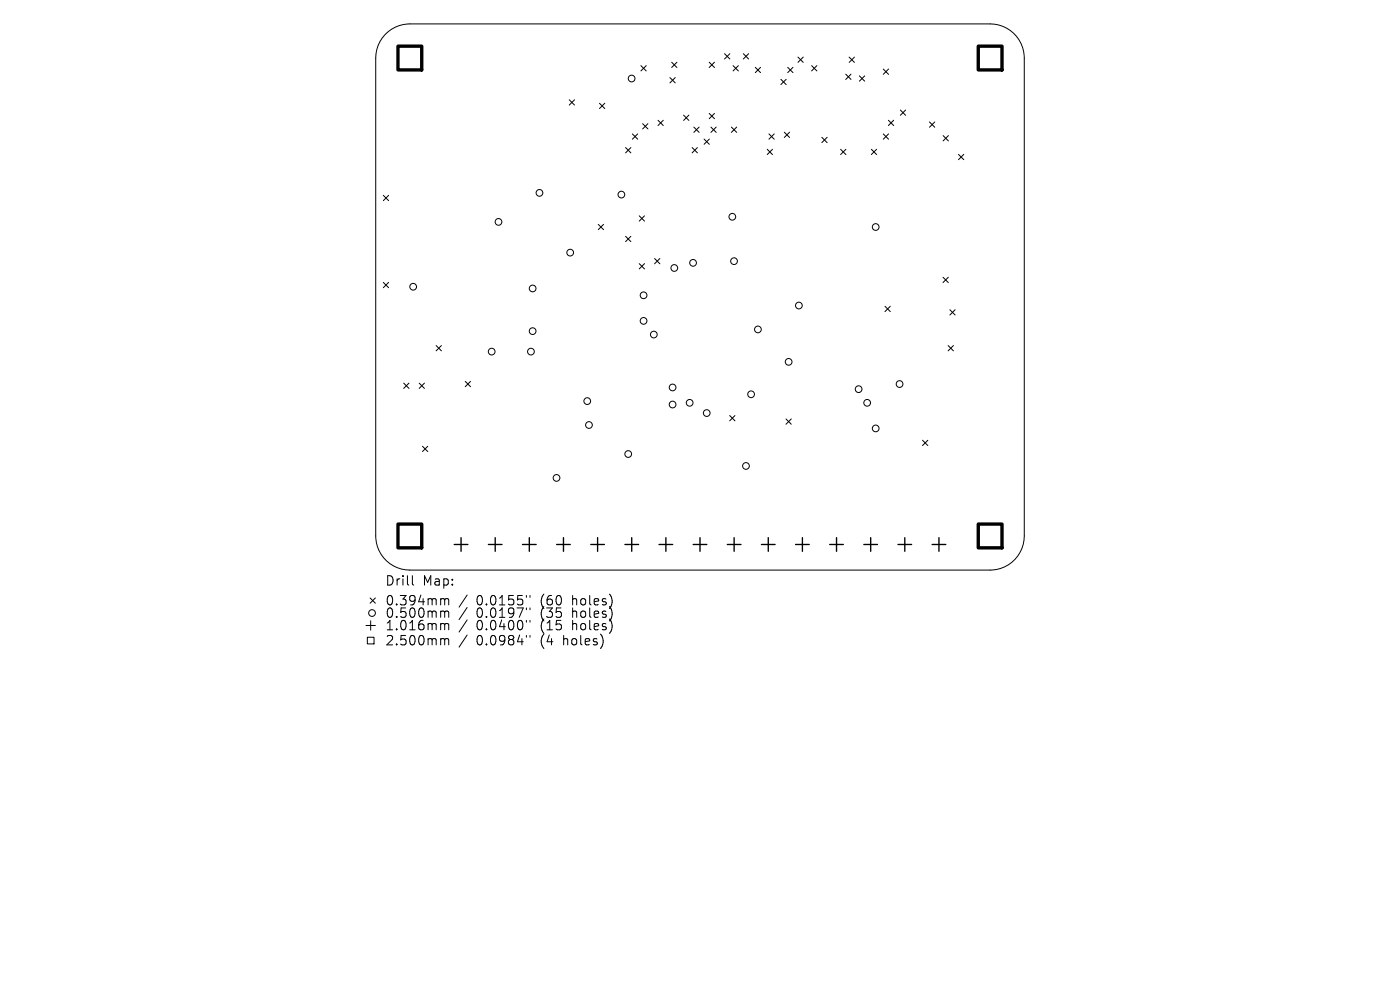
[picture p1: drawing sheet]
<svg xmlns="http://www.w3.org/2000/svg" width="297mm" height="210mm" viewBox="0 0 297 210" stroke-linecap="round" stroke-linejoin="round" font-family="sans-serif">
<defs><g id="words">
<g font-size="2.8">
<text x="81.6" y="124.5">Drill</text>
<text x="89.6" y="124.5">Map:</text>
<text x="81.6" y="128.7">0.394mm</text>
<text x="81.6" y="131.3">0.500mm</text>
<text x="101.1" y="128.7">0.0155&quot;</text>
<text x="101.1" y="131.3">0.0197&quot;</text>
<text x="114.8" y="128.7">(60</text>
<text x="114.8" y="131.3">(35</text>
<text x="121.7" y="128.7">holes)</text>
<text x="121.7" y="131.3">holes)</text>
<text x="81.6" y="134">1.016mm</text>
<text x="81.6" y="137.2">2.500mm</text>
<text x="101.1" y="134">0.0400&quot;</text>
<text x="101.1" y="137.2">0.0984&quot;</text>
<text x="114.8" y="134">(15</text>
<text x="114.8" y="137.2">(4</text>
<text x="119.8" y="137.2">holes)</text>
<text x="121.7" y="134">holes)</text>
</g>
</g></defs>
<g fill="none" stroke="#000" stroke-width=".21">
<path d="M81.7 7.4a7.2 7.2 0 0 1 5.2-2.3h123.2a7.2 7.2 0 0 1 7.2 7.2v101.4a7.2 7.2 0 0 1-7.2 7.2h-123.2a7.2 7.2 0 0 1-7.2-7.2v-101.4a7.2 7.2 0 0 1 2-4.9zM136 13.9l1.1 1.1M137.1 13.9l-1.1 1.1M142.1 16.5l1.1 1.1M142.5 13.2l1.1 1.1M143.2 16.5l-1.1 1.1M143.6 13.2l-1.1 1.1M150.5 13.2l1.1 1.1M151.6 13.2l-1.1 1.1M153.7 11.4l1.1 1.1M154.8 11.4l-1.1 1.1M155.5 13.9l1.1 1.1"/>
<path d="M156.6 13.9l-1.1 1.1M157.7 11.4l1.1 1.1M158.8 11.4l-1.1 1.1M160.2 14.3l1.1 1.1M161.3 14.3l-1.1 1.1M165.7 16.8l1.1 1.1M166.8 16.8l-1.1 1.1M167.1 14.3l1.1 1.1M168.2 14.3l-1.1 1.1M169.3 12.1l1.1 1.1M170.4 12.1l-1.1 1.1M172.2 13.9l1.1 1.1"/>
<path d="M173.3 13.9l-1.1 1.1M179.4 15.7l1.1 1.2M180.1 12.1l1.2 1.1M180.5 15.7l-1.1 1.2M181.3 12.1l-1.2 1.1M182.3 16.1l1.1 1.1M183.4 16.1l-1.1 1.1M187.4 14.6l1.1 1.2M188.5 14.6l-1.1 1.2M120.8 21.2l1.1 1.1M121.9 21.2l-1.1 1.1M127.2 21.9l1.1 1.1"/>
<path d="M128.3 21.9l-1.1 1.1M132.7 31.3l1.1 1.1M133.8 31.3l-1.1 1.1M134.2 28.4l1.1 1.1M135.3 28.4l-1.1 1.1M136.3 26.2l1.2 1.2M137.5 26.2l-1.2 1.2M139.6 25.5l1.1 1.1M140.7 25.5l-1.1 1.1M145 24.4l1.1 1.1M146.1 24.4l-1.1 1.1M146.8 31.3l1.2 1.1"/>
<path d="M147.2 27l1.1 1.1M148 31.3l-1.2 1.1M148.3 27l-1.1 1.1M149.4 29.5l1.1 1.1M150.5 24.1l1.1 1.1M150.5 29.5l-1.1 1.1M150.8 27l1.1 1.1M151.6 24.1l-1.1 1.1M151.9 27l-1.1 1.1M155.2 27l1.1 1.1M156.3 27l-1.1 1.1M162.8 31.7l1.1 1.1"/>
<path d="M163.1 28.4l1.1 1.1M163.9 31.7l-1.1 1.1M164.2 28.4l-1.1 1.1M166.4 28l1.1 1.2M167.5 28l-1.1 1.2M174.3 29.1l1.2 1.2M175.5 29.1l-1.2 1.2M178.3 31.7l1.2 1.1M179.5 31.7l-1.2 1.1M184.8 31.7l1.2 1.1M186 31.7l-1.2 1.1M187.4 28.4l1.1 1.1"/>
<path d="M188.5 25.5l1.1 1.1M188.5 28.4l-1.1 1.1M189.6 25.5l-1.1 1.1M191 23.3l1.1 1.2M192.1 23.3l-1.1 1.2M197.2 25.9l1.1 1.1M198.3 25.9l-1.1 1.1M200.1 28.8l1.1 1.1M201.2 28.8l-1.1 1.1M203.3 32.8l1.2 1.1M204.5 32.8l-1.2 1.1M81.3 41.4l1.1 1.2"/>
<path d="M81.3 59.9l1.1 1.1M82.4 41.4l-1.1 1.2M82.4 59.9l-1.1 1.1M126.9 47.6l1.1 1.1M128 47.6l-1.1 1.1M132.7 50.1l1.1 1.2M133.8 50.1l-1.1 1.2M135.6 45.8l1.1 1.1M135.6 55.9l1.1 1.1M136.7 45.8l-1.1 1.1M136.7 55.9l-1.1 1.1M138.9 54.8l1.1 1.2"/>
<path d="M140 54.8l-1.1 1.2M200.1 58.8l1.1 1.1M201.2 58.8l-1.1 1.1M92.5 73.3l1.1 1.1M93.6 73.3l-1.1 1.1M187.7 65l1.2 1.1M188.9 65l-1.2 1.1M201.1 73.3l1.2 1.1M201.5 65.7l1.1 1.1M202.3 73.3l-1.2 1.1M202.6 65.7l-1.1 1.1M85.6 81.3l1.2 1.1"/>
<path d="M86.8 81.3l-1.2 1.1M88.9 81.3l1.1 1.1M89.6 94.7l1.1 1.1M90 81.3l-1.1 1.1M90.7 94.7l-1.1 1.1M98.7 80.9l1.1 1.1M99.8 80.9l-1.1 1.1M154.8 88.1l1.1 1.2M155.9 88.1l-1.1 1.2M166.7 88.9l1.2 1.1M167.9 88.9l-1.2 1.1M195.7 93.4l1.1 1.1"/>
<path d="M196.8 93.4l-1.1 1.1M77.6 132.7h2M77.9 135.2h1.4v1.4h-1.4zM78.5 126.8l1.1 1.2M78.6 131.7v2M79.6 126.8l-1.1 1.2M87.5 122.1v1.7l.3 .3M93.8 127l.4 .1 .1 .2M93.8 129.6h.3l.2 .3M93.8 132.3h.3l.2 .3M93.8 135.5l.4 .1 .1 .2M94.3 127.3l.3-.3 .5 .1 .1 1.2"/>
<path d="M94.3 127.3v1M94.3 129.9v1.1M94.3 132.6v1M94.3 135.8v1M94.3 129.9l.3-.3 .5 .1 .1 1.3M94.3 132.6l.3-.3 .5 .1 .1 1.2M94.3 135.8l.3-.3 .5 .1 .1 1.2M99.1 126.2l-1.7 2.6M99.1 128.9l-1.7 2.5M99.1 131.5l-1.7 2.6M99.1 134.7l-1.7 2.6M111.7 126.3v.4"/>
<path d="M111.7 129v.3M111.7 131.6v.4M111.7 134.8v.4M112.4 126.3v.4M112.4 129v.3M112.4 131.6v.4M112.4 134.8v.4"/>
<circle cx="134" cy="16.7" r=".71"/>
<circle cx="105.8" cy="47.1" r=".71"/>
<circle cx="114.4" cy="40.9" r=".71"/>
<circle cx="121" cy="53.6" r=".71"/>
<circle cx="131.8" cy="41.3" r=".71"/>
<circle cx="143" cy="56.8" r=".71"/>
<circle cx="147" cy="55.8" r=".71"/>
<circle cx="155.4" cy="46" r=".71"/>
<circle cx="155.7" cy="55.4" r=".71"/>
<circle cx="185.8" cy="48.2" r=".71"/>
<circle cx="87.7" cy="60.8" r=".71"/>
<circle cx="104.3" cy="74.6" r=".71"/>
<circle cx="112.6" cy="74.6" r=".71"/>
<circle cx="113" cy="61.2" r=".71"/>
<circle cx="113" cy="70.2" r=".71"/>
<circle cx="136.5" cy="62.6" r=".71"/>
<circle cx="136.5" cy="68.1" r=".71"/>
<circle cx="138.7" cy="71" r=".71"/>
<circle cx="160.8" cy="69.9" r=".71"/>
<circle cx="167.3" cy="76.8" r=".71"/>
<circle cx="169.5" cy="64.8" r=".71"/>
<circle cx="124.6" cy="85.1" r=".71"/>
<circle cx="124.9" cy="90.2" r=".71"/>
<circle cx="133.3" cy="96.3" r=".71"/>
<circle cx="142.7" cy="82.2" r=".71"/>
<circle cx="142.7" cy="85.8" r=".71"/>
<circle cx="146.3" cy="85.5" r=".71"/>
<circle cx="149.9" cy="87.6" r=".71"/>
<circle cx="158.3" cy="98.8" r=".71"/>
<circle cx="159.3" cy="83.6" r=".71"/>
<circle cx="182.2" cy="82.6" r=".71"/>
<circle cx="184" cy="85.5" r=".71"/>
<circle cx="185.8" cy="90.9" r=".71"/>
<circle cx="190.8" cy="81.5" r=".71"/>
<circle cx="118.1" cy="101.4" r=".71"/>
<circle cx="78.9" cy="130" r=".71"/>
</g>
<g fill="none" stroke="#000" stroke-width=".29">
<path d="M96.4 115.5h2.9M97.8 114.1v2.9M103.6 115.5h2.9M105.1 114.1v2.9M110.8 115.5h2.9M112.3 114.1v2.9M118.1 115.5h2.9M119.5 114.1v2.9M125.3 115.5h2.9M126.8 114.1v2.9M132.6 115.5h2.9M134 114.1v2.9"/>
<path d="M139.8 115.5h2.9M141.3 114.1v2.9M147.1 115.5h2.8M148.5 114.1v2.9M154.3 115.5h2.9M155.7 114.1v2.9M161.5 115.5h2.9M163 114.1v2.9M168.8 115.5h2.9M170.2 114.1v2.9M176 115.5h2.9M177.5 114.1v2.9"/>
<path d="M183.3 115.5h2.9M184.7 114.1v2.9M190.5 115.5h2.9M191.9 114.1v2.9M197.7 115.5h2.9M199.2 114.1v2.9"/>
</g>
<path d="M84.4 9.8h5.1v5h-5.1zM207.5 9.8h5.1v5h-5.1zM84.4 111.2h5.1v5h-5.1zM207.5 111.2h5.1v5h-5.1z" fill="none" stroke="#000" stroke-width=".71"/>
<use href="#words"/>
</svg>
